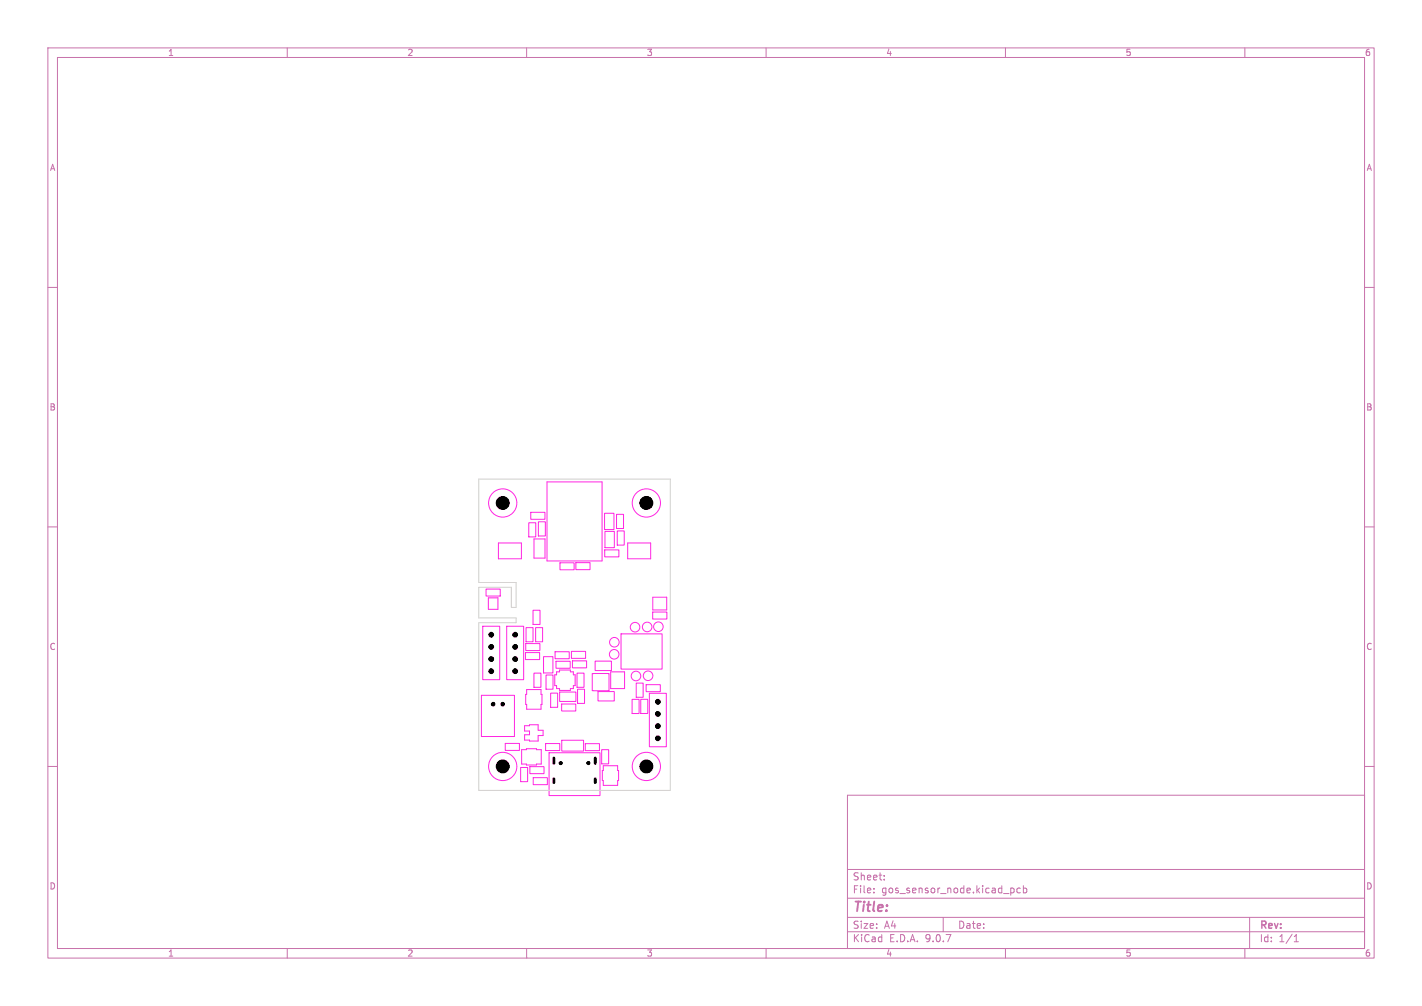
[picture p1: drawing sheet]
<svg xmlns="http://www.w3.org/2000/svg" width="297mm" height="210mm" viewBox="0 0 297 210" stroke-linecap="round" stroke-linejoin="round" font-family="sans-serif">
<defs><g id="words">
<text font-size="2.8" fill="#c872ab" x="178" y="190.9">Title:</text>
<g font-size="2.1" fill="#c872ab">
<text x="178" y="184">Sheet:</text>
<text x="178" y="186.7">File:</text>
<text x="184.1" y="186.7">gos_sensor_node.kicad_pcb</text>
<text x="178" y="196.9">KiCad</text>
<text x="178" y="194.1">Size:</text>
<text x="184.7" y="194.1">A4</text>
<text x="185.7" y="196.9">E.D.A.</text>
<text x="193.3" y="196.9">9.0.7</text>
<text x="200" y="194.1">Date:</text>
<text x="263" y="194.3">Rev:</text>
<text x="263" y="196.9">Id:</text>
<text x="267.1" y="196.9">1/1</text>
</g>
<g font-size="1.8" fill="#c872ab">
<text x="35" y="11.9">1</text>
<text x="85" y="11.9">2</text>
<text x="135" y="11.9">3</text>
<text x="185" y="11.9">4</text>
<text x="235" y="11.9">5</text>
<text x="285" y="11.9">6</text>
<text x="10.3" y="35.9">A</text>
<text x="285.4" y="35.9">A</text>
<text x="10.3" y="85.9">B</text>
<text x="285.3" y="85.9">B</text>
<text x="10.3" y="135.9">C</text>
<text x="285.3" y="135.9">C</text>
<text x="10.3" y="185.9">D</text>
<text x="285.3" y="185.9">D</text>
<text x="35" y="199.9">1</text>
<text x="85" y="199.9">2</text>
<text x="135" y="199.9">3</text>
<text x="185" y="199.9">4</text>
<text x="235" y="199.9">5</text>
<text x="285" y="199.9">6</text>
</g>
</g></defs>
<g fill="none" stroke="#c872ab" stroke-width=".21">
<path d="M10 10h277v190h-277zM12 12h273v186h-273zM60 10v2M110 10v2M160 10v2M210 10v2M260 10v2M10 60h2M285 60h2M10 110h2M285 110h2M10 160h2"/>
<path d="M177 166h108v32h-108zM285 160h2M60 198v2M110 198v2M160 198v2M177 194.5h108M177 191.5h108M177 187.5h108M177 181.5h108M182.5 186.3v.1M182.5 185.5v.1M184.7 183.6v.1"/>
<path d="M184.7 182.8v.1M197 191.5v3M210 198v2M211.2 185.4h.3l.3 .3-.1 .6-.5 .1M213.1 185.5l-.4-.1-.3 .3 .1 .6h.6M213.7 185.5l.5-.1 .3 .3-.2 .6h-.6M213.7 184.9v1.5M260 198v2M261 191.5v6.5M270.3 196.6h.9M270.3 195.5l.4-.4v1.5"/>
</g>
<g fill="none" stroke="#ff26e2" stroke-width=".21">
<path d="M104.1 113.4h4.8v3.3h-4.8zM110.4 109.1h1.5v3h-1.5zM110.9 106.9h2.9v1.5h-2.9zM111.5 112.5h2.3v4h-2.3zM112.4 108.9h1.5v3h-1.5zM114.3 100.6h11.5v16.5h-11.5zM117 117.5h2.9v1.5h-2.9zM120.3 117.5h2.9v1.4h-2.9zM126.3 107.2h1.9v3.4h-1.9zM126.3 114.8h3v1.5h-3zM126.4 110.9h1.9v3.4h-1.9zM128.8 107.4h1.4v2.9h-1.4z"/>
<path d="M128.9 110.8h1.5v3h-1.5zM131.1 113.4h4.8v3.3h-4.8zM100.8 130.7h3.6v11.2h-3.6zM101.5 123h3v1.4h-3zM102 124.8h2v2.4h-2zM105.8 130.7h3.6v11.2h-3.6zM109.7 136.2h3v1.5h-3zM109.8 134.4h3v1.4h-3zM109.9 131h1.4v3h-1.4zM111.3 127.4h1.5v3h-1.5zM111.9 131h1.4v3h-1.4zM113.5 137.1h2v3.4h-2z"/>
<path d="M115.9 136.1h3v1.4h-3zM116.1 138h3v1.5h-3zM119.3 136h3v1.4h-3zM119.6 138h2.9v1.4h-2.9zM124.3 138h3.4v2h-3.4zM129.7 132.3h8.6v7.4h-8.6zM136.3 127.8h3v1.4h-3zM136.3 124.7h3v2.6h-3zM100.5 145.2h6.9v8.6h-6.9zM105.5 155.2h3v1.5h-3zM108.9 156.5h1.1v-.2h2v.2h1.1v3h-1.1v.2h-2v-.2h-1.1zM109.6 151.5h1v-.2h1.8v1.2h1v1.1h-1v1.1h-1.8v-.2h-1v-1.1h1v-.8h-1z"/>
<path d="M110 144h3v1h.2v2.1h-.2v1h-3v-1h-.2v-2.1h.2zM111.5 140.5h1.5v3h-1.5zM114 155.2h2.9v1.5h-2.9zM114 140.9h1.5v3h-1.5zM114.7 157.1h10.6v9h-10.6zM115 144.7h1.5v3h-1.5zM116.2 140.3h.7v-.4h2.2v.4h.6v.6h.4v2.2h-.4v.7h-.6v.3h-2.2v-.3h-.7v-.7h-.3v-2.2h.3zM116.9 144.5h3.4v1.9h-3.4zM117.3 147h3v1.4h-3zM117.3 154.5h4.6v2.3h-4.6zM120.5 140.5h1.5v3h-1.5zM120.6 143.9h1.5v2.9h-1.5z"/>
<path d="M122.2 155.2h3v1.5h-3zM123.7 140.7h3.5v3.5h-3.5zM124.9 144.4h3.4v1.9h-3.4zM125.7 156.5h1.4v3h-1.4zM126 159.9h3v1h.2v2.1h-.2v1h-3v-1h-.2v-2.1h.2zM127.5 140.3h3v3.5h-3zM132 146h1.5v3h-1.5zM132.9 142.6h1.4v3h-1.4zM133.8 146h1.5v2.9h-1.5zM135 142.9h2.9v1.5h-2.9zM135.6 144.7h3.6v11.2h-3.6zM108.7 160.2h1.5v3h-1.5z"/>
<path d="M110.7 160h2.9v1.5h-2.9zM111.4 162.3h2.9v1.5h-2.9z"/>
<circle cx="105" cy="105" r="2.95"/>
<circle cx="135" cy="105" r="2.95"/>
<circle cx="128.3" cy="136.6" r="1"/>
<circle cx="128.3" cy="134.1" r="1"/>
<circle cx="132.6" cy="130.9" r="1"/>
<circle cx="135.2" cy="130.9" r="1"/>
<circle cx="137.5" cy="130.8" r="1"/>
<circle cx="105" cy="160" r="2.95"/>
<circle cx="132.8" cy="141.1" r="1"/>
<circle cx="135" cy="160" r="2.95"/>
<circle cx="135.4" cy="141.1" r="1"/>
</g>
<path d="M100 100h40v65h-40v-35h7.8v-1h-7.8v-6.4h6.8v4.2h1v-5.2h-7.8z" fill="none" stroke="#d0d2cd" stroke-width=".21"/>
<g fill="#000" stroke="#000" stroke-width=".21">
<circle cx="105" cy="105" r="1.35"/>
<circle cx="135" cy="105" r="1.35"/>
<circle cx="102.6" cy="135" r=".5"/>
<circle cx="102.6" cy="132.5" r=".5"/>
<circle cx="102.6" cy="137.6" r=".5"/>
<circle cx="107.6" cy="135" r=".5"/>
<circle cx="107.6" cy="137.6" r=".5"/>
<circle cx="107.6" cy="132.5" r=".5"/>
<circle cx="102.6" cy="140.1" r=".5"/>
<circle cx="103" cy="147" r=".38"/>
<circle cx="105" cy="147" r=".38"/>
<circle cx="105" cy="160" r="1.35"/>
<circle cx="107.6" cy="140.1" r=".5"/>
<circle cx="117.1" cy="159.3" r=".33"/>
<circle cx="122.9" cy="159.3" r=".33"/>
<circle cx="135" cy="160" r="1.35"/>
<circle cx="137.4" cy="154.1" r=".5"/>
<circle cx="137.4" cy="151.6" r=".5"/>
<circle cx="137.4" cy="149" r=".5"/>
<circle cx="137.4" cy="146.5" r=".5"/>
</g>
<path d="M115.7 158.2v1.1M124.3 158.2v1.1M115.7 162.6v.8M124.3 162.6v.8" fill="none" stroke="#000" stroke-width=".6"/>
<use href="#words"/>
</svg>
